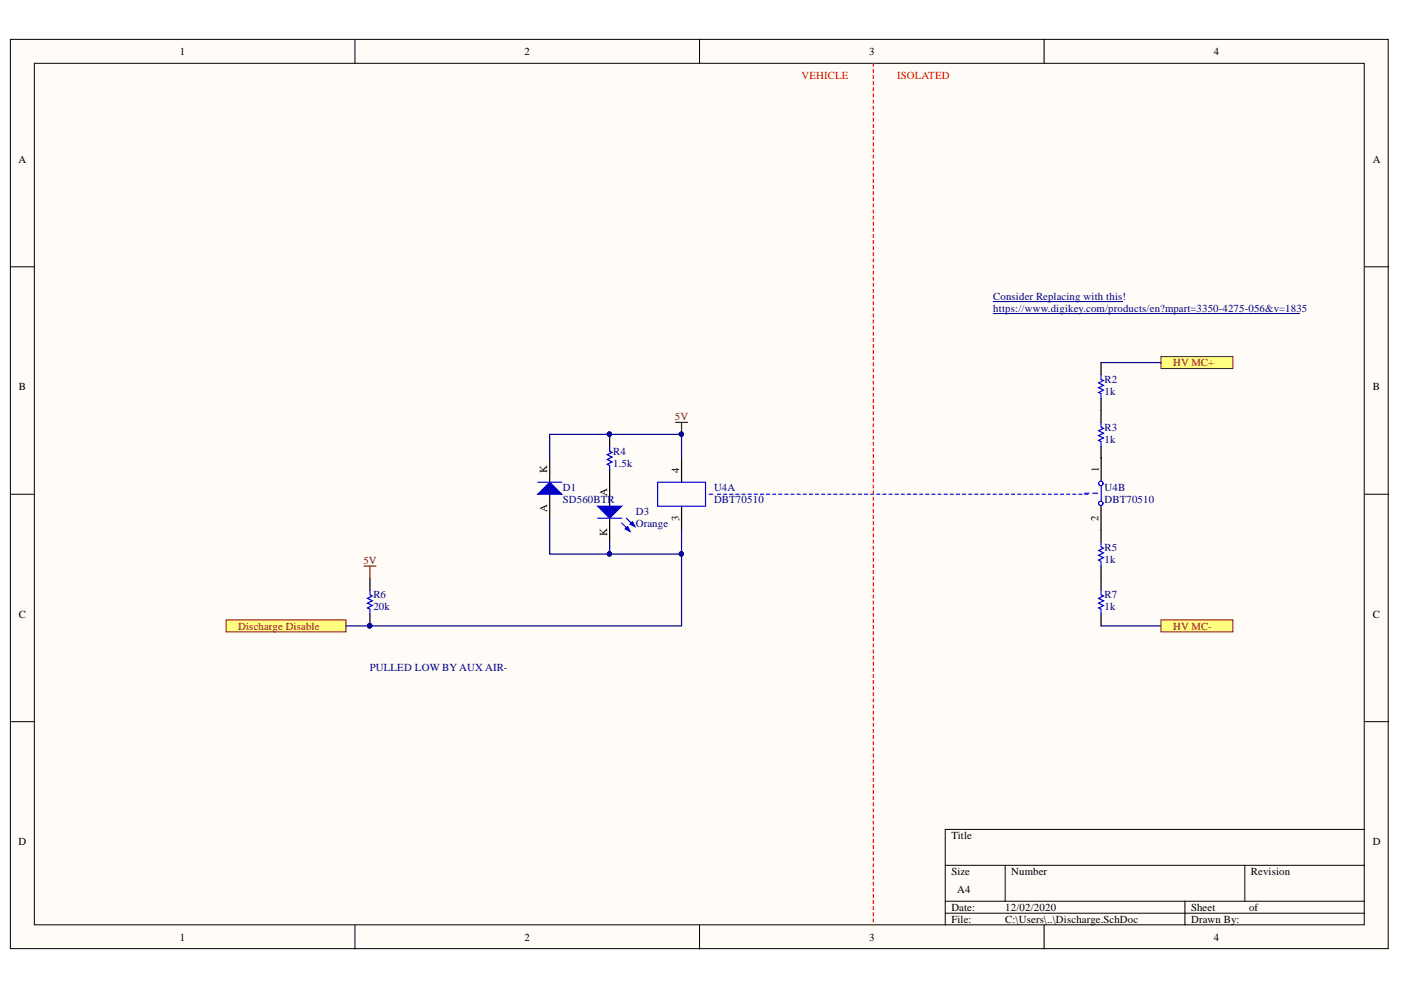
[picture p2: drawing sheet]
<svg xmlns="http://www.w3.org/2000/svg" width="297mm" height="210mm" viewBox="0 0 297 210" stroke-linecap="round" stroke-linejoin="round" font-family="sans-serif">
<defs><g id="words">
<g font-size="2.3">
<text x="38.1" y="11.7">1</text>
<text x="111.2" y="11.7">2</text>
<text x="184.3" y="11.7">3</text>
<text x="257.4" y="11.7">4</text>
<text x="3.9" y="34.5">A</text>
<text x="291.1" y="34.5">A</text>
<text x="4" y="82.7">B</text>
<text x="291.1" y="82.7">B</text>
<text x="116" y="100.2" transform="rotate(-90 116 100.2)">K</text>
<text x="144" y="100.2" transform="rotate(-90 144 100.2)">4</text>
<text x="233" y="100" transform="rotate(-90 233 100)">1</text>
<text x="128.7" y="105.3" transform="rotate(-90 128.7 105.3)">A</text>
<text x="116" y="108.5" transform="rotate(-90 116 108.5)">A</text>
<text x="128.7" y="113.5" transform="rotate(-90 128.7 113.5)">K</text>
<text x="144" y="110.5" transform="rotate(-90 144 110.5)">3</text>
<text x="232.9" y="110.5" transform="rotate(-90 232.9 110.5)">2</text>
<text x="4" y="130.9">C</text>
<text x="291.1" y="130.9">C</text>
<text x="3.9" y="179.2">D</text>
<text x="201.7" y="177.9">Title</text>
<text x="291.1" y="179.2">D</text>
<text x="201.7" y="185.5">Size</text>
<text x="214.4" y="185.5">Number</text>
<text x="265.2" y="185.5">Revision</text>
<text x="203" y="189.3">A4</text>
<text x="201.7" y="193.1">Date:</text>
<text x="201.7" y="195.7">File:</text>
<text x="213.1" y="193.1">12/02/2020</text>
<text x="213.1" y="195.7">C:\Users\..\Discharge.SchDoc</text>
<text x="252.5" y="193.1">Sheet</text>
<text x="252.5" y="195.7">Drawn By:</text>
<text x="264.8" y="193.1">of</text>
<text x="38.1" y="199.5">1</text>
<text x="111.2" y="199.5">2</text>
<text x="184.3" y="199.5">3</text>
<text x="257.4" y="199.5">4</text>
</g>
<g font-size="2.3" fill="#f00">
<text x="169.9" y="16.7">VEHICLE</text>
<text x="190.2" y="16.7">ISOLATED</text>
</g>
<g font-size="2.3" fill="#000080">
<text x="210.6" y="63.7">Consider Replacing with this!</text>
<text x="210.6" y="66.2">https://www.digikey.com/products/en?mpart=3350-4275-056&amp;v=1835</text>
<text x="234.2" y="81.2">R2</text>
<text x="234.2" y="83.7">1k</text>
<text x="234.2" y="91.3">R3</text>
<text x="234.2" y="93.9">1k</text>
<text x="130" y="96.4">R4</text>
<text x="130" y="98.9">1.5k</text>
<text x="119.3" y="104.1">D1</text>
<text x="119.3" y="106.6">SD560BTR</text>
<text x="151.4" y="104.1">U4A</text>
<text x="151.4" y="106.6">DBT70510</text>
<text x="234.2" y="104.1">U4B</text>
<text x="234.2" y="106.6">DBT70510</text>
<text x="134.8" y="109.2">D3</text>
<text x="134.8" y="111.7">Orange</text>
<text x="234.2" y="116.8">R5</text>
<text x="234.2" y="119.3">1k</text>
<text x="79.2" y="126.9">R6</text>
<text x="79.2" y="129.4">20k</text>
<text x="234.2" y="126.9">R7</text>
<text x="234.2" y="129.4">1k</text>
<text x="78.4" y="142.4">PULLED LOW BY AUX AIR-</text>
</g>
<g font-size="2.3" fill="#800000">
<text x="248.7" y="77.6">HV MC+</text>
<text x="143.1" y="89">5V</text>
<text x="77" y="119.5">5V</text>
<text x="50.5" y="133.5">Discharge Disable</text>
<text x="248.7" y="133.5">HV MC-</text>
</g>
</g></defs>
<g fill="#fffcf8" stroke="#000" stroke-width=".21">
<path d="M2.2 8.3h292.1v192.8h-292.1z"/>
<path d="M7.3 13.4h281.9v182.7h-281.9z"/>
</g>
<g fill="none" stroke="#000" stroke-width=".21">
<path d="M75.3 8.3v5.1M148.3 8.3v5.1M221.4 8.3v5.1M2.2 56.6h5.1M289.3 56.6h5.1M2.2 104.8h5.1M289.3 104.8h5.1M2.2 153h5.1M289.3 153h5.1M289.3 175.9h-88.9v20.3M75.3 196.2v5M148.3 196.2v5"/>
<path d="M200.4 183.5h88.9M200.4 191.1h88.9M200.4 193.6h88.9M213.1 183.5v7.6M221.4 196.2v5M251.2 191.1v5.1M263.9 183.5v7.6"/>
</g>
<path d="M129.3 92.1v2.5M129.3 99.7v7.6M144.5 97.2v5.1M233.5 96.9v5.1M129.3 109.9v5M144.5 107.3v5.1M233.4 107.3v7.6M233.4 120v5.1M233.4 130.2v2.5" fill="none" stroke="#000" stroke-width=".25"/>
<g fill="none" stroke="#00f" stroke-width=".25">
<path d="M129.3 94.6v1.1l.5 .2-1.1 .5 1.1 .5-1.1 .5 1.1 .5-1.1 .5 .6 .3v1M139.4 102.3h10.2v5h-10.2zM150.3 104.8h.8M229.9 104.6h1M231.7 104.6h1M233.4 114.9v1.1l.5 .2-1 .5 1 .5-1 .5 1 .5-1 .5 .5 .3v1M233.5 103.1l-.1 3.1M233.4 125.1v1l.5 .3-1 .5 1 .5-1 .5 1 .5-1 .5 .5 .3v1"/>
<circle cx="233.4" cy="106.7" r=".46"/>
<circle cx="233.4" cy="102.5" r=".47"/>
</g>
<path d="M143.2 89.6h2.6M144.5 89.6v2.5" fill="none" stroke="#800000" stroke-width=".25"/>
<g fill="#000080" stroke="#000080" stroke-width=".21">
<circle cx="144.5" cy="92" r=".46"/>
<circle cx="129.2" cy="92" r=".46"/>
</g>
<path d="M126.7 107.3h5.1l-2.5 2.6z" fill="#00f"/>
<path d="M126.7 107.3h5.1l-2.5 2.6zM131.8 110.9l1.8 1.8M132.8 109.9l1.8 1.7" fill="none" stroke="#00f" stroke-width=".25"/>
<path d="M132.6 112.2l.5-.6 .5 1.1z" fill="#00f"/>
<path d="M132.6 112.2l.5-.6 .5 1.1z" fill="none" stroke="#00f" stroke-width=".25"/>
<path d="M133.6 111.1l.5-.5 .5 1z" fill="#00f"/>
<path d="M126.7 109.9h5.1M133.6 111.1l.5-.5 .5 1z" fill="none" stroke="#00f" stroke-width=".25"/>
<path d="M116.5 97.2v5.1M116.5 104.8v5.1" fill="none" stroke="#000" stroke-width=".25"/>
<path d="M114 104.8l2.5-2.5 2.6 2.5z" fill="#00f"/>
<path d="M233.4 79.4v1l.5 .3-1 .5 1 .5-1 .5 1 .5-1 .5 .5 .3v1M233.4 89.6v1l.5 .2-1 .5 1 .5-1 .6 1 .5-1 .5 .5 .2v1M114 104.8l2.5-2.5 2.6 2.5zM114 102.3h5.1" fill="none" stroke="#00f" stroke-width=".25"/>
<path d="M152.1 104.8h78.8" fill="none" stroke="#00f" stroke-width=".25" stroke-dasharray=".6 .6"/>
<path d="M233.4 76.9v2.5M233.4 84.5v5.1M233.4 94.6v2.6" fill="none" stroke="#000" stroke-width=".25"/>
<path d="M246.1 75.6h15.3v2.5h-15.3z" fill-rule="evenodd" fill="#ffff80" stroke="#800000" stroke-width=".21"/>
<path d="M210.6 66.5h65M210.6 63.9h27.4" fill="none" stroke="#000080" stroke-width=".21"/>
<path d="M185.2 13.4v182.8" fill="none" stroke="#f00" stroke-width=".25" stroke-dasharray=".6 .6"/>
<path d="M47.9 131.4h25.5v2.6h-25.5z" fill-rule="evenodd" fill="#ffff80" stroke="#800000" stroke-width=".21"/>
<path d="M78.4 122.6v2.5M78.4 130.2v2.5" fill="none" stroke="#000" stroke-width=".25"/>
<g fill="#000080" stroke="#000080" stroke-width=".21">
<circle cx="78.4" cy="132.7" r=".47"/>
<circle cx="144.5" cy="92" r=".46"/>
<circle cx="129.2" cy="92" r=".46"/>
<circle cx="129.2" cy="117.4" r=".46"/>
<circle cx="144.4" cy="117.4" r=".46"/>
</g>
<path d="M78.4 125.1v1l.5 .3-1 .5 1 .5-1 .5 1 .5-1 .5 .5 .3v1" fill="none" stroke="#00f" stroke-width=".25"/>
<path d="M77.2 120h2.5M78.4 120v2.6" fill="none" stroke="#800000" stroke-width=".25"/>
<path d="M233.4 76.9h12.7M116.5 97.2v-5.1h28v5.1M116.5 109.9v7.6h28v-5.1M116.5 102.3v2.5M129.3 114.9v2.6M144.5 117.5v15.2h-71.1M233.4 132.7h12.7" fill="none" stroke="#000080" stroke-width=".25"/>
<path d="M246.1 131.4h15.3v2.6h-15.3z" fill-rule="evenodd" fill="#ffff80" stroke="#800000" stroke-width=".21"/>
<use href="#words"/>
</svg>
